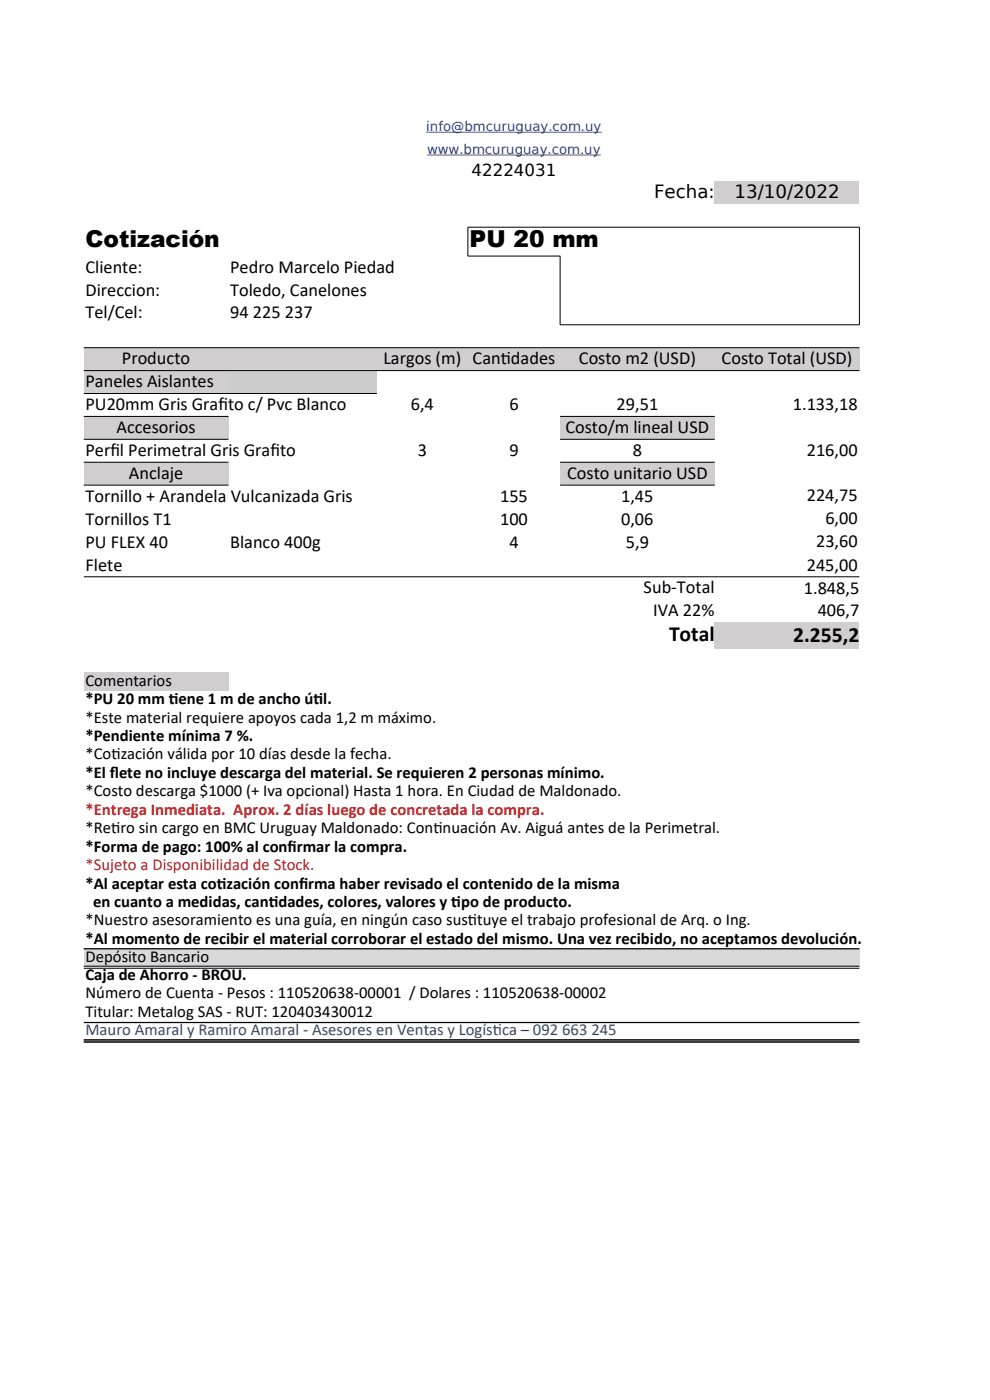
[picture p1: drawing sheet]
<svg xmlns="http://www.w3.org/2000/svg" width="210mm" height="297mm" viewBox="0 0 210 297" stroke-linecap="round" stroke-linejoin="round" font-family="sans-serif">
<defs><g id="words">
<g font-size="4.9">
<text x="18.1" y="52.5">Cotización</text>
<text x="99.6" y="52.5">PU 20 mm</text>
</g>
<g font-size="4.6">
<text x="141.9" y="136.1">Total</text>
<text x="168.2" y="136.3">2.255,2</text>
</g>
<g font-size="3.9">
<text x="138.7" y="42.1">Fecha:</text>
<text x="155.8" y="42.1">13/10/2022</text>
<text x="18.1" y="57.9">Cliente:</text>
<text x="48.8" y="57.9">Pedro Marcelo Piedad</text>
<text x="18.1" y="62.7">Direccion:</text>
<text x="48.8" y="62.7">Toledo, Canelones</text>
<text x="18.1" y="67.6">Tel/Cel:</text>
<text x="48.8" y="67.6">94 225 237</text>
<text x="25.9" y="77.3">Producto</text>
<text x="81.3" y="77.3">Largos (m) Cant</text>
<text x="106.2" y="77.3">idades</text>
<text x="122.8" y="77.3">Costo m2 (USD)</text>
<text x="153.1" y="77.3">Costo Total (USD)</text>
<text x="18.1" y="82.2">Paneles Aislantes</text>
<text x="18.1" y="87">PU20mm Gris Graf</text>
<text x="46.3" y="87">ito c/ Pvc Blanco</text>
<text x="87.1" y="87">6,4</text>
<text x="108.1" y="87">6</text>
<text x="130.8" y="87">29,51</text>
<text x="168.2" y="86.9">1.133,18</text>
<text x="24.7" y="91.9">Accesorios</text>
<text x="119.9" y="91.9">Costo/m lineal USD</text>
<text x="18.1" y="96.7">Perf</text>
<text x="23.4" y="96.7">il Perimetral Gris Graf</text>
<text x="27.3" y="101.6">Anclaje</text>
<text x="57.4" y="96.7">ito</text>
<text x="88.6" y="96.7">3</text>
<text x="108.1" y="96.7">9</text>
<text x="120.3" y="101.6">Costo unitario USD</text>
<text x="134.2" y="96.7">8</text>
<text x="171.1" y="96.7">216,00</text>
<text x="18.1" y="106.4">Tornillo + Arandela Vulcanizada Gris</text>
<text x="106.1" y="106.4">155</text>
<text x="131.8" y="106.4">1,45</text>
<text x="171.1" y="106.3">224,75</text>
<text x="18.1" y="111.3">Tornillos T1</text>
<text x="106.1" y="111.3">100</text>
<text x="131.8" y="111.3">0,06</text>
<text x="175.1" y="111.2">6,00</text>
<text x="18.1" y="116.2">PU FLEX 40</text>
<text x="48.8" y="116.2">Blanco 400g</text>
<text x="108.1" y="116.2">4</text>
<text x="132.8" y="116.2">5,9</text>
<text x="173.1" y="116.1">23,60</text>
<text x="18.1" y="121">Flete</text>
<text x="136.5" y="125.8">Sub-Total</text>
<text x="170.5" y="125.9">1.848,5</text>
<text x="171.1" y="121">245,00</text>
<text x="138.6" y="130.6">IVA 22%</text>
<text x="173.5" y="130.7">406,7</text>
</g>
<g font-size="3.5">
<text x="100" y="37.3">42224031</text>
<text x="18.1" y="145.5">Comentarios</text>
<text x="18.1" y="149.4">*PU 20 mm t</text>
<text x="35.8" y="149.4">iene 1 m de ancho út</text>
<text x="66.5" y="149.4">il.</text>
<text x="18.1" y="153.3">*Este material requiere apoyos cada 1,2 m máximo.</text>
<text x="18.1" y="157.2">*Pendiente mínima 7 %.</text>
<text x="18.1" y="161.1">*Cot</text>
<text x="23.6" y="161.1">ización válida por 10 días desde la fecha.</text>
<text x="18.1" y="165">*El f</text>
<text x="23.3" y="165">lete no incluye descarga del material. Se requieren 2 personas mínimo.</text>
<text x="18.1" y="169">*Costo descarga $1000 (+ Iva opcional) Hasta 1 hora. En Ciudad de Maldonado.</text>
<text x="18.1" y="176.8">*Ret</text>
<text x="23.6" y="176.8">iro sin cargo en BMC Uruguay Maldonado: Cont</text>
<text x="91.9" y="176.8">inuación Av. Aiguá antes de la Perimetral.</text>
<text x="18.1" y="180.7">*Forma de pago: 100% al conf</text>
<text x="61" y="180.7">irmar la compra.</text>
<text x="18.1" y="188.5">*Al aceptar esta cot</text>
<text x="46" y="188.5">ización conf</text>
<text x="63.4" y="188.5">irma haber revisado el contenido de la misma</text>
<text x="18.1" y="196.3">*Nuestro asesoramiento es una guía, en ningún caso sust</text>
<text x="19.7" y="192.4">en cuanto a medidas, cant</text>
<text x="57" y="192.4">idades, colores, valores y t</text>
<text x="95.7" y="192.4">ipo de producto.</text>
<text x="99.3" y="196.3">ituye el trabajo profesional de Arq. o Ing.</text>
<text x="18.1" y="200.2">*Al momento de recibir el material corroborar el estado del mismo. Una vez recibido, no aceptamos devolución.</text>
<text x="18.1" y="204">Depósito Bancario</text>
<text x="18.1" y="207.9">Caja de Ahorro - BROU.</text>
<text x="18.1" y="211.8">Número de Cuenta - Pesos : 110520638-00001 / Dolares : 110520638-00002</text>
<text x="18.1" y="215.7">Titular: Metalog SAS - RUT: 120403430012</text>
</g>
<g font-size="3.5" fill="#c9211e">
<text x="18.1" y="172.9">*Entrega Inmediata. Aprox. 2 días luego de concretada la compra.</text>
<text x="18.1" y="184.6">*Sujeto a Disponibilidad de Stock.</text>
</g>
<g font-size="3.5" fill="#1f4e78">
<text x="18.1" y="219.6">Mauro Amaral y Ramiro Amaral - Asesores en Ventas y Logíst</text>
<text x="104.5" y="219.6">ica – 092 663 245</text>
</g>
<g font-size="2.8" fill="#00f">
<text x="90.4" y="27.8">info@bmcuruguay.com.uy</text>
<text x="90.6" y="32.6">www.bmcuruguay.com.uy</text>
</g>
</g></defs>
<g fill="#d0cece">
<path d="M151.6 38.5h30.7v4.8h-30.7z" fill-rule="evenodd"/>
<path d="M17.8 73.7h164.5v4.9h-164.5z" fill-rule="evenodd"/>
<path d="M17.8 78.6h30.6v4.9h-30.6z" fill-rule="evenodd"/>
</g>
<path d="M48.4 78.6h31.5v4.9h-31.5z" fill-rule="evenodd" fill="#ccc"/>
<g fill="#d0cece">
<path d="M17.8 88.3h30.6v4.9h-30.6z" fill-rule="evenodd"/>
<path d="M118.8 88.3h32.8v4.9h-32.8z" fill-rule="evenodd"/>
<path d="M17.8 98h30.6v4.9h-30.6z" fill-rule="evenodd"/>
<path d="M118.8 98h32.8v4.9h-32.8z" fill-rule="evenodd"/>
<path d="M151.6 132.1h30.7v5.7h-30.7z" fill-rule="evenodd"/>
<path d="M17.8 142.6h30.6v3.9h-30.6z" fill-rule="evenodd"/>
</g>
<path d="M17.8 201.3h164.5v3.9h-164.5z" fill-rule="evenodd" fill="#d9d9d9"/>
<g fill="none" stroke="#000" stroke-width=".21">
<path d="M99.2 48.2h83.1M99.2 54.3h19.6v14.6M99.3 48.2v6.1M182.3 48.2v20.7M17.8 73.8h164.5M17.8 78.6h164.5M118.8 68.9h63.5M17.8 83.5h62.1M17.8 88.3h30.7M17.8 93.2h30.7M17.8 98.1h30.7M118.8 88.3h32.8"/>
<path d="M118.8 93.2h32.8M118.8 98.1h32.8M17.8 102.9h30.7M118.8 102.9h32.8M17.8 122.4h164.5M17.8 205h164.5M17.8 205.4h164.5M17.8 220.6h164.5M17.8 221.1h164.5"/>
</g>
<path d="M17.8 201.3h164.5M17.8 216.9h164.5" fill="none" stroke="#000" stroke-width=".26"/>
<path d="M90.4 28h37.2M90.6 32.9h36.9" fill="none" stroke="#00f" stroke-width=".21"/>
<use href="#words"/>
</svg>
